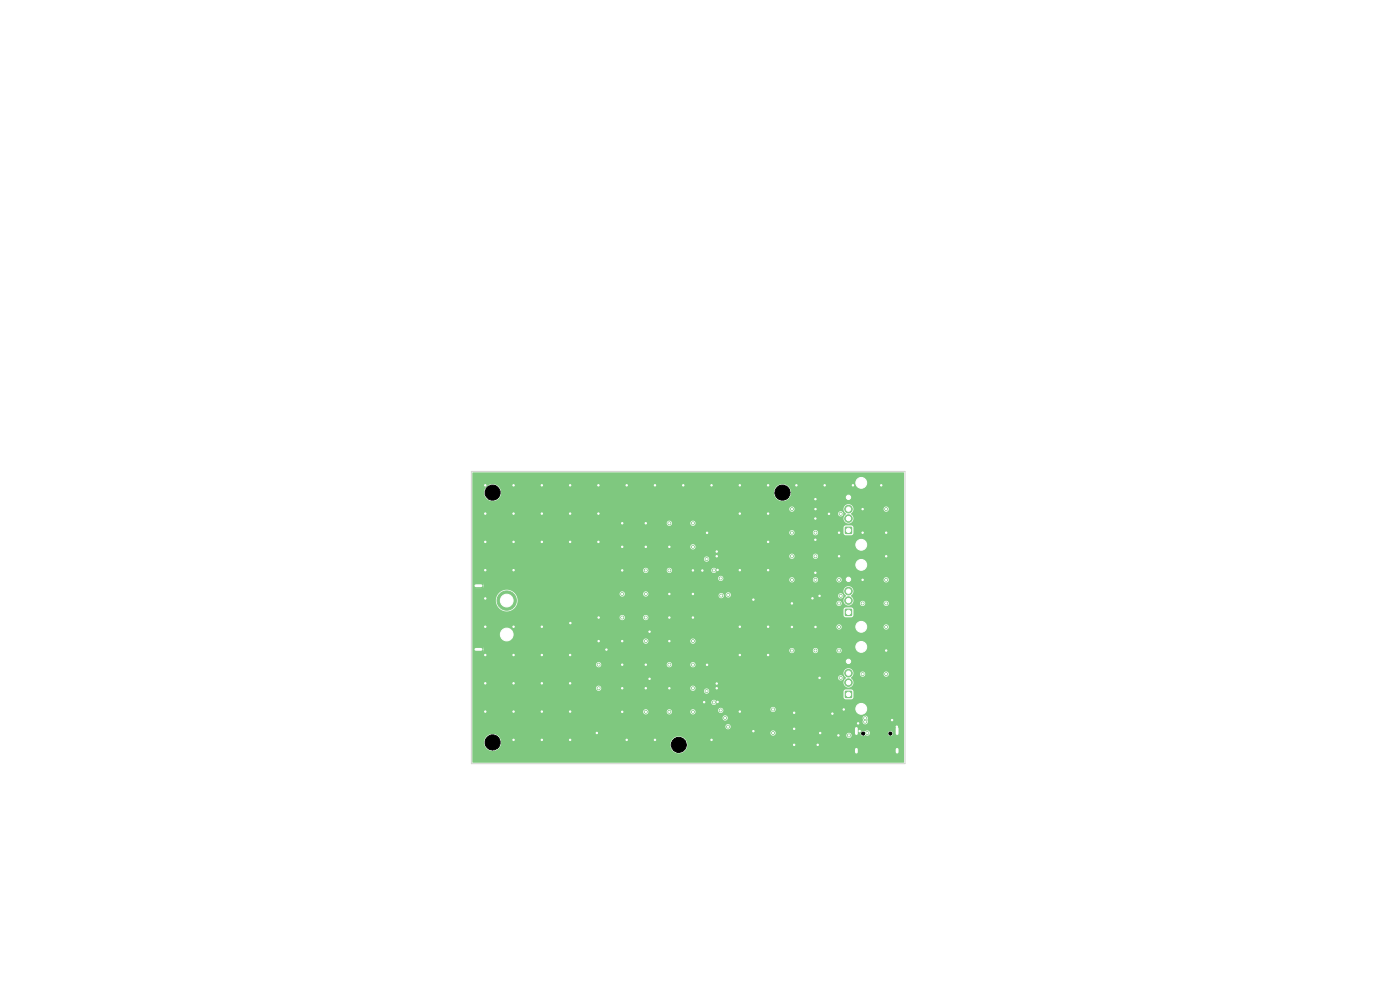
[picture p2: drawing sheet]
<svg xmlns="http://www.w3.org/2000/svg" width="297mm" height="210mm" viewBox="0 0 297 210" stroke-linecap="round" stroke-linejoin="round" font-family="sans-serif">
<path d="M179.3 129.2h1.4v1.4h-1.4z" fill="#7fc87f"/>
<g fill="#7fc87f" stroke="#7fc87f" stroke-width=".21">
<circle cx="180" cy="127.4" r=".8"/>
<circle cx="180" cy="125.4" r=".8"/>
<circle cx="180" cy="122.9" r=".8"/>
<circle cx="182.7" cy="133" r="1.5"/>
<circle cx="182.7" cy="119.8" r="1.5"/>
</g>
<path d="M179.3 111.8h1.4v1.4h-1.4z" fill="#7fc87f"/>
<g fill="#7fc87f" stroke="#7fc87f" stroke-width=".21">
<circle cx="180" cy="110" r=".8"/>
<circle cx="180" cy="108" r=".8"/>
<circle cx="180" cy="105.5" r=".8"/>
<circle cx="182.7" cy="115.6" r="1.5"/>
<circle cx="182.7" cy="102.4" r="1.5"/>
</g>
<path d="M179.3 146.6h1.4v1.4h-1.4z" fill="#7fc87f"/>
<g fill="#7fc87f" stroke="#7fc87f" stroke-width=".21">
<circle cx="180" cy="144.8" r=".8"/>
<circle cx="180" cy="142.8" r=".8"/>
<circle cx="180" cy="140.3" r=".8"/>
<circle cx="182.7" cy="150.4" r="1.5"/>
<circle cx="182.7" cy="137.2" r="1.5"/>
</g>
<g fill="#7fc87f">
<path d="M100.5 137.3h2v.9h-2z"/>
<path d="M100.5 123.8h2v.9h-2z"/>
<path d="M105.8 132.9l.5-.3h2.2a1.03 1.03 0 0 1 1 1v2a1.03 1.03 0 0 1-1 1.1h-2a1.03 1.03 0 0 1-1.1-1.1l.1-2.2z"/>
</g>
<g fill="#7fc87f" stroke="#7fc87f" stroke-width=".21">
<circle cx="107.5" cy="127.4" r="2.05"/>
<circle cx="173" cy="118" r=".3"/>
<circle cx="178" cy="133" r=".3"/>
<circle cx="168" cy="113" r=".3"/>
<circle cx="178" cy="128" r=".3"/>
<circle cx="168" cy="118" r=".3"/>
<circle cx="188" cy="123" r=".3"/>
<circle cx="188" cy="128" r=".3"/>
<circle cx="188" cy="133" r=".3"/>
<circle cx="178.3" cy="109" r=".3"/>
<circle cx="173" cy="113" r=".3"/>
<circle cx="178.3" cy="143.8" r=".3"/>
<circle cx="183" cy="128" r=".3"/>
<circle cx="168" cy="123" r=".3"/>
<circle cx="188" cy="108" r=".3"/>
<circle cx="173" cy="138" r=".3"/>
<circle cx="188" cy="143" r=".3"/>
<circle cx="178" cy="123" r=".3"/>
<circle cx="183" cy="143" r=".3"/>
<circle cx="178.3" cy="126.4" r=".3"/>
<circle cx="178" cy="138" r=".3"/>
<circle cx="173" cy="123" r=".3"/>
<circle cx="168" cy="138" r=".3"/>
<circle cx="168" cy="108" r=".3"/>
<circle cx="151.5" cy="121" r=".3"/>
<circle cx="154.5" cy="126.2" r=".3"/>
<circle cx="164" cy="155.5" r=".3"/>
<circle cx="180.1" cy="156" r=".3"/>
<circle cx="184" cy="155.5" r=".3"/>
<circle cx="164" cy="150.5" r=".3"/>
<circle cx="183.6" cy="153.1" r=".3"/>
<circle cx="183.6" cy="152.3" r=".3"/>
<circle cx="137" cy="151" r=".3"/>
<circle cx="152.9" cy="150.7" r=".3"/>
<circle cx="147" cy="151" r=".3"/>
<circle cx="147" cy="136" r=".3"/>
<circle cx="152.9" cy="122.7" r=".3"/>
<circle cx="127" cy="141" r=".3"/>
<circle cx="137" cy="126" r=".3"/>
<circle cx="147" cy="146" r=".3"/>
<circle cx="132" cy="126" r=".3"/>
<circle cx="142" cy="141" r=".3"/>
<circle cx="137" cy="136" r=".3"/>
<circle cx="137" cy="121" r=".3"/>
<circle cx="142" cy="111" r=".3"/>
<circle cx="147" cy="141" r=".3"/>
<circle cx="127" cy="146" r=".3"/>
<circle cx="142" cy="151" r=".3"/>
<circle cx="137" cy="131" r=".3"/>
<circle cx="147" cy="116" r=".3"/>
<circle cx="132" cy="131" r=".3"/>
<circle cx="147" cy="111" r=".3"/>
<circle cx="142" cy="121" r=".3"/>
<circle cx="154.5" cy="154.2" r=".3"/>
<circle cx="151.5" cy="149" r=".3"/>
<circle cx="182" cy="153.4" r=".3"/>
<circle cx="156.9" cy="120.9" r=".3"/>
<circle cx="103" cy="138.9" r=".3"/>
<circle cx="132" cy="141" r=".3"/>
<circle cx="138.9" cy="103" r=".3"/>
<circle cx="109" cy="103" r=".3"/>
<circle cx="152" cy="145" r=".28"/>
<circle cx="156.9" cy="150.9" r=".3"/>
<circle cx="183" cy="123" r=".3"/>
<circle cx="132" cy="111" r=".3"/>
<circle cx="142" cy="131" r=".3"/>
<circle cx="168.5" cy="154.6" r=".3"/>
<circle cx="114.9" cy="138.9" r=".3"/>
<circle cx="103" cy="150.9" r=".3"/>
<circle cx="103" cy="109" r=".3"/>
<circle cx="137.8" cy="144" r=".3"/>
<circle cx="168" cy="133" r=".3"/>
<circle cx="178" cy="113" r=".3"/>
<circle cx="174" cy="155.5" r=".3"/>
<circle cx="175.9" cy="109" r=".3"/>
<circle cx="114.9" cy="132.9" r=".3"/>
<circle cx="137.8" cy="134" r=".3"/>
<circle cx="120.9" cy="144.9" r=".3"/>
<circle cx="103" cy="144.9" r=".3"/>
<circle cx="152" cy="146" r=".28"/>
<circle cx="152" cy="117" r=".28"/>
<circle cx="162.9" cy="109" r=".3"/>
<circle cx="173" cy="133" r=".3"/>
<circle cx="162.9" cy="138.9" r=".3"/>
<circle cx="162.9" cy="103" r=".3"/>
<circle cx="108.9" cy="144.9" r=".3"/>
<circle cx="120.9" cy="103" r=".3"/>
<circle cx="152" cy="118" r=".28"/>
<circle cx="137" cy="146" r=".3"/>
<circle cx="120.9" cy="114.9" r=".3"/>
<circle cx="115" cy="114.9" r=".3"/>
<circle cx="108.9" cy="156.9" r=".3"/>
<circle cx="168.5" cy="151.2" r=".3"/>
<circle cx="152.2" cy="148.9" r=".3"/>
<circle cx="120.9" cy="150.9" r=".3"/>
<circle cx="176.6" cy="151.4" r=".3"/>
<circle cx="114.9" cy="109" r=".3"/>
<circle cx="187" cy="103" r=".3"/>
<circle cx="162.9" cy="120.9" r=".3"/>
<circle cx="144.9" cy="103" r=".3"/>
<circle cx="150" cy="141" r=".3"/>
<circle cx="173" cy="108" r=".3"/>
<circle cx="147" cy="126" r=".3"/>
<circle cx="128.6" cy="137.8" r=".3"/>
<circle cx="120.9" cy="138.9" r=".3"/>
<circle cx="108.9" cy="150.9" r=".3"/>
<circle cx="132" cy="116" r=".3"/>
<circle cx="156.9" cy="109" r=".3"/>
<circle cx="189.3" cy="152.8" r=".3"/>
<circle cx="109" cy="120.9" r=".3"/>
<circle cx="132" cy="136" r=".3"/>
<circle cx="142" cy="136" r=".3"/>
<circle cx="168" cy="128" r=".3"/>
<circle cx="150.9" cy="103" r=".3"/>
<circle cx="152.2" cy="120.9" r=".3"/>
<circle cx="156.9" cy="132.9" r=".3"/>
<circle cx="183" cy="113" r=".3"/>
<circle cx="173" cy="121.5" r=".3"/>
<circle cx="190.3" cy="154.2" r=".3"/>
<circle cx="150" cy="113" r=".3"/>
<circle cx="162.9" cy="114.9" r=".3"/>
<circle cx="174.9" cy="103" r=".3"/>
<circle cx="173.9" cy="126.4" r=".3"/>
<circle cx="172.4" cy="126.9" r=".3"/>
<circle cx="132" cy="121" r=".3"/>
<circle cx="159.8" cy="155.1" r=".3"/>
<circle cx="162.9" cy="132.9" r=".3"/>
<circle cx="126.9" cy="109" r=".3"/>
<circle cx="137" cy="141" r=".3"/>
<circle cx="127" cy="131" r=".3"/>
<circle cx="182.4" cy="155.1" r=".3"/>
<circle cx="188" cy="118" r=".3"/>
<circle cx="108.9" cy="138.9" r=".3"/>
<circle cx="137" cy="111" r=".3"/>
<circle cx="132.9" cy="103" r=".3"/>
<circle cx="138.9" cy="156.9" r=".3"/>
<circle cx="173.5" cy="158" r=".3"/>
<circle cx="132" cy="146" r=".3"/>
<circle cx="173.9" cy="143.8" r=".3"/>
<circle cx="127" cy="136" r=".3"/>
<circle cx="173" cy="110" r=".3"/>
<circle cx="142" cy="126" r=".3"/>
<circle cx="173" cy="114.5" r=".3"/>
<circle cx="114.9" cy="144.9" r=".3"/>
<circle cx="103" cy="114.9" r=".3"/>
<circle cx="179" cy="150.5" r=".3"/>
<circle cx="137" cy="116" r=".3"/>
<circle cx="132" cy="151" r=".3"/>
<circle cx="120.9" cy="156.9" r=".3"/>
<circle cx="109" cy="114.9" r=".3"/>
<circle cx="126.9" cy="103" r=".3"/>
<circle cx="103" cy="103" r=".3"/>
<circle cx="142" cy="116" r=".3"/>
<circle cx="178" cy="118" r=".3"/>
<circle cx="168.9" cy="103" r=".3"/>
<circle cx="121" cy="132.2" r=".3"/>
<circle cx="150.9" cy="156.9" r=".3"/>
<circle cx="109" cy="132.9" r=".3"/>
<circle cx="126.6" cy="155.5" r=".3"/>
<circle cx="147" cy="131" r=".3"/>
<circle cx="149" cy="121" r=".3"/>
<circle cx="103" cy="126.9" r=".3"/>
<circle cx="103" cy="132.9" r=".3"/>
<circle cx="173" cy="105.9" r=".3"/>
<circle cx="132.9" cy="156.9" r=".3"/>
<circle cx="177.9" cy="156" r=".3"/>
<circle cx="183" cy="108" r=".3"/>
<circle cx="115" cy="103" r=".3"/>
<circle cx="109" cy="109" r=".3"/>
<circle cx="142" cy="146" r=".3"/>
<circle cx="114.9" cy="150.9" r=".3"/>
<circle cx="103" cy="120.9" r=".3"/>
<circle cx="156.9" cy="138.9" r=".3"/>
<circle cx="120.9" cy="109" r=".3"/>
<circle cx="114.9" cy="156.9" r=".3"/>
<circle cx="159.8" cy="127.2" r=".3"/>
<circle cx="180.9" cy="103" r=".3"/>
<circle cx="188" cy="113" r=".3"/>
<circle cx="156.9" cy="103" r=".3"/>
<circle cx="188" cy="138" r=".3"/>
<circle cx="147" cy="121" r=".3"/>
<circle cx="168.5" cy="158" r=".3"/>
<circle cx="149.4" cy="148.9" r=".3"/>
<circle cx="126.9" cy="114.9" r=".3"/>
<circle cx="149.9" cy="118.6" r=".3"/>
<circle cx="153" cy="126.4" r=".3"/>
<circle cx="153.8" cy="152.3" r=".3"/>
<circle cx="149.9" cy="146.6" r=".3"/>
</g>
<path d="M181.7 154.5v1.1M181.7 159v.6M190.3 154.5v1.1M190.3 159v.6" fill="none" stroke="#7fc87f" stroke-width="1"/>
<path d="M100.2 100.3l91.5-.1 .1 .1-.1 61.5h-91.4l-.1-4.4h2.5a1.8 1.8 0 0 0 1.5 1.9 1.8 1.8 0 0 0 2.1-1.4h35.9v.2a1.8 1.8 0 0 0 2.7 1.4 1.8 1.8 0 0 0 0-3 1.8 1.8 0 0 0-2.7 1.4h-35.9a1.8 1.8 0 0 0-1.6-2.2 1.8 1.8 0 0 0-2 1.7h-2.5v-2h63.2v.2a.55 .55 0 0 0 1 .3h15.1v.2a.55 .55 0 0 0 .9 .4 .55 .55 0 0 0 0-1h2.2v.2a.64 .64 0 0 0 1.1 .2 .55 .55 0 0 0 .9-.4h3.8v.2a.53 .53 0 0 0 .8 .3 .53 .53 0 0 0 0-.8 .53 .53 0 0 0-.8 .3l-3.8-.1a.65 .65 0 0 0-.5-.5 .65 .65 0 0 0-.7 .3 .53 .53 0 0 0-.8 .3h-2.3a.56 .56 0 0 0-.8 .4h-15.1v-.1a.56 .56 0 0 0-.2-.8 .56 .56 0 0 0-.8 .4h-63.2v-1.3h53.7v.1a.56 .56 0 0 0 .8 .4 .56 .56 0 0 0 0-.9 .56 .56 0 0 0-.8 .4h-53.7v-1.9h53.1v.2a.55 .55 0 0 0 .6 .5 .55 .55 0 0 0 .5-.6h28.6l.1 .4a.6 .6 0 0 0 0 .8 .6 .6 0 0 0 .9 0 .6 .6 0 0 0 0-.8 .55 .55 0 0 0-.3-.9 .55 .55 0 0 0-.7 .5l-28.6-.1a.56 .56 0 0 0-.6-.5 .56 .56 0 0 0-.5 .5h-53.1v-1.3h36.2v.2a.56 .56 0 0 0 .7 .5 .56 .56 0 0 0 .5-.7h3.8v.2a.56 .56 0 0 0 .7 .5 .56 .56 0 0 0 .5-.7h3.8v.2a.55 .55 0 0 0 .8 .4 .55 .55 0 0 0 .2-.9h4.9v.2a.55 .55 0 0 0 .8 .4 .55 .55 0 0 0 .3-.8h10v.2a.56 .56 0 0 0 .9 .4 .56 .56 0 0 0 0-1 .56 .56 0 0 0-.9 .4h-10.1a.56 .56 0 0 0-.5-.2 .56 .56 0 0 0-.5 .4h-5a.56 .56 0 0 0-.9 .3h-3.8l-.2-.2a.56 .56 0 0 0-.5-.2 .56 .56 0 0 0-.5 .4h-3.8l-.2-.2a.56 .56 0 0 0-.5-.2 .56 .56 0 0 0-.5 .4h-36.2v-2h50.7v.2a.56 .56 0 0 0 .8 .4 .56 .56 0 0 0 0-1 .56 .56 0 0 0-.8 .4h-50.7v-3h26.2v.2a.56 .56 0 0 0 .7 .5 .56 .56 0 0 0 .5-.7h18.8v.2a.55 .55 0 0 0 .8 .4h2.1v.2a.55 .55 0 0 0 .6 .5 .55 .55 0 0 0 .5-.5h28.5l.1 1.3 .2 .3h1.5l.4-.4-.1-1.3-.4-.4-1.3 .1-.4 .4h-28.5a.55 .55 0 0 0-.4-.6 .55 .55 0 0 0-.7 .4h-2.1a.56 .56 0 0 0 .1-.9 .56 .56 0 0 0-.9 .3h-18.8l-.1-.1a.56 .56 0 0 0-.6-.4 .56 .56 0 0 0-.5 .5h-26.2v-2.2h77.6v.2a.56 .56 0 0 0 .8 .4 .56 .56 0 0 0 0-1 .56 .56 0 0 0-.8 .4h-77.6v-1h78.7l.2 .6 .4 .5a1.11 1.11 0 0 0-.4 1.4 1.11 1.11 0 0 0 1.4 .5 1.15 1.15 0 0 0 0-1.9l.5-.9h1.4a.56 .56 0 0 0 .6 .7 .56 .56 0 0 0 .6-.7h3.8v.2a.56 .56 0 0 0 .9 .4 .56 .56 0 0 0 0-1 .56 .56 0 0 0-.9 .4h-3.8l-.1-.1a.56 .56 0 0 0-.6-.4 .56 .56 0 0 0-.5 .5h-1.3a1.06 1.06 0 0 0-1-1.2 1.06 1.06 0 0 0-1.2 1h-78.7v-1.8h26.2v.2a.56 .56 0 0 0 .7 .5 .56 .56 0 0 0 .5-.7h13.8v.2a.56 .56 0 0 0 .7 .5 .56 .56 0 0 0 .5-.7h3.8v.2a.56 .56 0 0 0 .9 .4 .56 .56 0 0 0 0-1 .56 .56 0 0 0-.9 .4h-3.8l-.1-.1a.56 .56 0 0 0-.6-.4 .56 .56 0 0 0-.5 .5h-13.8l-.1-.1a.56 .56 0 0 0-.6-.4 .56 .56 0 0 0-.5 .5h-26.2v-3.2h.2l.1 .5 .4 .1 1.6-.1v-.3h64.9a.56 .56 0 0 0 .6 .7 .56 .56 0 0 0 .6-.7h3.8v.2a.56 .56 0 0 0 .7 .5 .56 .56 0 0 0 .5-.7h3.8v.2a.56 .56 0 0 0 .9 .4 .56 .56 0 0 0 0-1 .56 .56 0 0 0-.9 .4h-3.8l-.1-.1a.56 .56 0 0 0-.6-.4 .56 .56 0 0 0-.5 .5h-3.8l-.1-.1a.56 .56 0 0 0-.6-.4 .56 .56 0 0 0-.5 .5h-64.9v-.6l-.4-.1-1.6 .1-.1 .4h-.2v-1.8h36.2a.56 .56 0 0 0 .6 .7 .56 .56 0 0 0 .6-.7h8.8v.2a.56 .56 0 0 0 .9 .4 .56 .56 0 0 0 0-1 .56 .56 0 0 0-.9 .4h-8.8l-.1-.1a.56 .56 0 0 0-.6-.4 .56 .56 0 0 0-.5 .5h-36.2v-3h77.2v.2a.56 .56 0 0 0 .7 .5 .56 .56 0 0 0 .5-.7h8.8v.2a.56 .56 0 0 0 .9 .4 .56 .56 0 0 0 0-1 .56 .56 0 0 0-.9 .4h-8.8l-.1-.1a.56 .56 0 0 0-.6-.4 .56 .56 0 0 0-.5 .5h-77.2v-2h31.2v.2a.56 .56 0 0 0 .7 .5 .56 .56 0 0 0 .5-.7h3.8v.2a.56 .56 0 0 0 .9 .4 .56 .56 0 0 0 0-1 .56 .56 0 0 0-.9 .4h-3.8l-.2-.2a.56 .56 0 0 0-.5-.2 .56 .56 0 0 0-.5 .4h-31.2v-3.7h5v.4a2.31 2.31 0 0 0 3.6 1.7h70.1v1.2l.2 .3 .3 .2h1.2l.3-.2 .2-.3-.1-1.3-.4-.4-1.3 .1-.4 .4h-70.1l.6-.6 .3-.8h67.7a.56 .56 0 0 0 .8 .6 .56 .56 0 0 0 .2-.9 .56 .56 0 0 0-.9 .2l-.1 .1h-67.7a2.27 2.27 0 0 0-.4-2h22.1v.2a.56 .56 0 0 0 .7 .5 .56 .56 0 0 0 .5-.7h3.8v.2a.55 .55 0 0 0 .5 .4 .55 .55 0 0 0 .6-.2h14.9v.1a.55 .55 0 0 0 .7 .5 .55 .55 0 0 0 .4-.8h.4v.2a.55 .55 0 0 0 .6 .5 .55 .55 0 0 0 .5-.5h22.8v.2a.56 .56 0 0 0 .8 .4 .56 .56 0 0 0 0-1 .56 .56 0 0 0-.8 .4h-22.7a.56 .56 0 0 0-.5-.6 .56 .56 0 0 0-.7 .4h-.4l-.2-.2a.56 .56 0 0 0-.9 .4l-14.9-.1a.56 .56 0 0 0-.4-.7 .56 .56 0 0 0-.7 .4h-3.8l-.2-.2a.56 .56 0 0 0-.5-.2 .56 .56 0 0 0-.5 .4h-22.1l-.9-.6h70.5a1.12 1.12 0 0 0 .6 1.1 1.12 1.12 0 0 0-.5 1.3 1.12 1.12 0 0 0 1.3 .7l.6-.5h1.5v.2a.56 .56 0 0 0 .7 .5 .56 .56 0 0 0 .5-.7h3.8v.2a.56 .56 0 0 0 .9 .4 .56 .56 0 0 0 0-1 .56 .56 0 0 0-.9 .4h-3.8l-.1-.1a.56 .56 0 0 0-.6-.4 .56 .56 0 0 0-.5 .5h-1.5a1.66 1.66 0 0 0-.4-1.6 1.06 1.06 0 0 0 .1-1.8 1.06 1.06 0 0 0-1.7 .8l-70.7-.1a2.31 2.31 0 0 0-3 2h-5v-3h.2l.1 .5 .4 .1 1.6-.1 .1-.4-.1-.5-.4-.1-1.6 .1-.1 .4h-.2v-1.6h52.1v.2a.55 .55 0 0 0 .5 .4 .55 .55 0 0 0 .6-.3h14v.2a.56 .56 0 0 0 .7 .5 .56 .56 0 0 0 .5-.7h3.8v.2a.56 .56 0 0 0 .7 .5 .56 .56 0 0 0 .5-.7h3.8v.2a.56 .56 0 0 0 .7 .5 .56 .56 0 0 0 .5-.7h8.8v.2a.56 .56 0 0 0 .9 .4 .56 .56 0 0 0 0-1 .56 .56 0 0 0-.9 .4h-8.8l-.1-.1a.56 .56 0 0 0-.6-.4 .56 .56 0 0 0-.5 .5h-3.8l-.1-.1a.56 .56 0 0 0-.6-.4 .56 .56 0 0 0-.5 .5h-3.8l-.1-.1a.56 .56 0 0 0-.6-.4 .56 .56 0 0 0-.5 .5h-14a.56 .56 0 0 0-.4-.7 .56 .56 0 0 0-.7 .4h-52.1v-1.7h36.2v.2a.56 .56 0 0 0 .7 .5 .56 .56 0 0 0 .5-.7h3.8v.2a.56 .56 0 0 0 .7 .5 .56 .56 0 0 0 .5-.7h8.3v.2a.56 .56 0 0 0 .8 .4 .56 .56 0 0 0 0-1 .56 .56 0 0 0-.8 .4h-8.3l-.1-.1a.56 .56 0 0 0-.6-.4 .56 .56 0 0 0-.5 .5h-3.8l-.1-.1a.56 .56 0 0 0-.6-.4 .56 .56 0 0 0-.5 .5h-36.2v-2.4h49.1v.2a.56 .56 0 0 0 .9 .4 .56 .56 0 0 0 0-1 .56 .56 0 0 0-.9 .4h-49.1v-.6h67.2v.2a.56 .56 0 0 0 .7 .5 .56 .56 0 0 0 .5-.7h3.8v.2a.56 .56 0 0 0 .9 .4 .56 .56 0 0 0 0-1 .56 .56 0 0 0-.9 .4h-3.8l-.1-.1a.56 .56 0 0 0-.6-.4 .56 .56 0 0 0-.5 .5h-67.2v-2h46.2v.2a.56 .56 0 0 0 .9 .4 .56 .56 0 0 0 0-1 .56 .56 0 0 0-.9 .4h-46.2v-3h67.2v.2a.56 .56 0 0 0 .7 .5 .56 .56 0 0 0 .5-.7h3.8v.2a.56 .56 0 0 0 .9 .4 .56 .56 0 0 0 0-1 .56 .56 0 0 0-.9 .4h-3.8l-.1-.1a.56 .56 0 0 0-.6-.4 .56 .56 0 0 0-.5 .5h-67.2v-1h78.7l.1 1.3 .2 .3h1.5l.4-.4-.1-1.3-.4-.4-1.3 .1-.4 .4h-78.7v-1h41.2v.2a.56 .56 0 0 0 .7 .5 .56 .56 0 0 0 .5-.7h3.8v.2a.56 .56 0 0 0 .9 .4 .56 .56 0 0 0 0-1 .56 .56 0 0 0-.9 .4h-3.8l-.2-.2a.56 .56 0 0 0-.5-.2 .56 .56 0 0 0-.5 .4h-41.2v-2h77.6v.2a.56 .56 0 0 0 .8 .4 .56 .56 0 0 0 0-1 .56 .56 0 0 0-.8 .4h-77.6v-1h67.2v.2a.55 .55 0 0 0 .7 .4 .55 .55 0 0 0 .4-.6h10.4l.2 .6 .4 .5a1.1 1.1 0 0 0-.4 1.5 1.1 1.1 0 0 0 1.6 .3 1.16 1.16 0 0 0-.2-1.8l.4-.5 .2-.6h6.3v.2a.56 .56 0 0 0 .9 .4 .56 .56 0 0 0 0-1 .56 .56 0 0 0-.9 .4h-6.3a1.06 1.06 0 0 0-1.1-1 1.06 1.06 0 0 0-1.1 1h-10.4l-.1-.2a.56 .56 0 0 0-.5-.2 .56 .56 0 0 0-.5 .4h-67.2v-3.5h2.5v.2a1.8 1.8 0 0 0 1.9 1.7 1.8 1.8 0 0 0 1.7-1.9h57.9v.2a1.8 1.8 0 0 0 2.7 1.4 1.8 1.8 0 0 0 0-3 1.8 1.8 0 0 0-2.7 1.4h-57.9v-.3a1.8 1.8 0 0 0-1.9-1.4 1.8 1.8 0 0 0-1.7 1.7h-2.5z" fill="#7fc87f"/>
<path d="M100 100h92v62h-92z" fill="none" stroke="#d0d2cd" stroke-width=".21"/>
<g fill="#fff" stroke="#fff" stroke-width=".21">
<circle cx="173" cy="118" r=".15"/>
<circle cx="178" cy="133" r=".15"/>
<circle cx="168" cy="113" r=".15"/>
<circle cx="178" cy="128" r=".15"/>
<circle cx="168" cy="118" r=".15"/>
<circle cx="188" cy="123" r=".15"/>
<circle cx="188" cy="128" r=".15"/>
<circle cx="188" cy="133" r=".15"/>
<circle cx="178.4" cy="109" r=".15"/>
<circle cx="173" cy="113" r=".15"/>
<circle cx="178.4" cy="143.8" r=".15"/>
<circle cx="183" cy="128" r=".15"/>
<circle cx="168" cy="123" r=".15"/>
<circle cx="188" cy="108" r=".15"/>
<circle cx="173" cy="138" r=".15"/>
<circle cx="188" cy="143" r=".15"/>
<circle cx="178" cy="123" r=".15"/>
<circle cx="183" cy="143" r=".15"/>
<circle cx="178.4" cy="126.4" r=".15"/>
<circle cx="178" cy="138" r=".15"/>
<circle cx="173" cy="123" r=".15"/>
<circle cx="168" cy="138" r=".15"/>
<circle cx="168" cy="108" r=".15"/>
<circle cx="151.4" cy="121" r=".15"/>
<circle cx="154.5" cy="126.2" r=".15"/>
<circle cx="164" cy="155.5" r=".15"/>
<circle cx="180.1" cy="156" r=".15"/>
<circle cx="184" cy="155.5" r=".15"/>
<circle cx="164" cy="150.5" r=".15"/>
<circle cx="183.5" cy="153.1" r=".15"/>
<circle cx="183.5" cy="152.4" r=".15"/>
<circle cx="137" cy="151" r=".15"/>
<circle cx="152.9" cy="150.7" r=".15"/>
<circle cx="147" cy="151" r=".15"/>
<circle cx="147" cy="136" r=".15"/>
<circle cx="152.9" cy="122.7" r=".15"/>
<circle cx="127" cy="141" r=".15"/>
<circle cx="137" cy="126" r=".15"/>
<circle cx="147" cy="146" r=".15"/>
<circle cx="132" cy="126" r=".15"/>
<circle cx="142" cy="141" r=".15"/>
<circle cx="137" cy="136" r=".15"/>
<circle cx="137" cy="121" r=".15"/>
<circle cx="142" cy="111" r=".15"/>
<circle cx="147" cy="141" r=".15"/>
<circle cx="127" cy="146" r=".15"/>
<circle cx="142" cy="151" r=".15"/>
<circle cx="137" cy="131" r=".15"/>
<circle cx="147" cy="116" r=".15"/>
<circle cx="132" cy="131" r=".15"/>
<circle cx="147" cy="111" r=".15"/>
<circle cx="142" cy="121" r=".15"/>
<circle cx="154.4" cy="154.1" r=".15"/>
<circle cx="151.4" cy="149" r=".15"/>
<circle cx="182" cy="153.4" r=".15"/>
<circle cx="156.9" cy="121" r=".15"/>
<circle cx="102.9" cy="139" r=".15"/>
<circle cx="132" cy="141" r=".15"/>
<circle cx="139" cy="102.9" r=".15"/>
<circle cx="108.9" cy="102.9" r=".15"/>
<circle cx="152" cy="145" r=".15"/>
<circle cx="156.9" cy="151" r=".15"/>
<circle cx="183" cy="123" r=".15"/>
<circle cx="132" cy="111" r=".15"/>
<circle cx="142" cy="131" r=".15"/>
<circle cx="168.5" cy="154.6" r=".15"/>
<circle cx="115" cy="139" r=".15"/>
<circle cx="102.9" cy="151" r=".15"/>
<circle cx="102.9" cy="108.9" r=".15"/>
<circle cx="137.8" cy="144" r=".15"/>
<circle cx="168" cy="133" r=".15"/>
<circle cx="178" cy="113" r=".15"/>
<circle cx="174" cy="155.5" r=".15"/>
<circle cx="175.9" cy="109" r=".15"/>
<circle cx="115" cy="133" r=".15"/>
<circle cx="137.8" cy="134" r=".15"/>
<circle cx="121" cy="145" r=".15"/>
<circle cx="102.9" cy="145" r=".15"/>
<circle cx="152" cy="146" r=".15"/>
<circle cx="152" cy="117" r=".15"/>
<circle cx="163" cy="108.9" r=".15"/>
<circle cx="173" cy="133" r=".15"/>
<circle cx="162.9" cy="139" r=".15"/>
<circle cx="163" cy="102.9" r=".15"/>
<circle cx="108.9" cy="145" r=".15"/>
<circle cx="121" cy="102.9" r=".15"/>
<circle cx="152" cy="118" r=".15"/>
<circle cx="137" cy="146" r=".15"/>
<circle cx="121" cy="115" r=".15"/>
<circle cx="115" cy="115" r=".15"/>
<circle cx="108.9" cy="157" r=".15"/>
<circle cx="168.5" cy="151.2" r=".15"/>
<circle cx="152.2" cy="148.9" r=".15"/>
<circle cx="121" cy="151" r=".15"/>
<circle cx="176.6" cy="151.4" r=".15"/>
<circle cx="115" cy="108.9" r=".15"/>
<circle cx="187" cy="102.9" r=".15"/>
<circle cx="162.9" cy="121" r=".15"/>
<circle cx="145" cy="102.9" r=".15"/>
<circle cx="150" cy="141" r=".15"/>
<circle cx="173" cy="108" r=".15"/>
<circle cx="147" cy="126" r=".15"/>
<circle cx="128.7" cy="137.8" r=".15"/>
<circle cx="121" cy="139" r=".15"/>
<circle cx="108.9" cy="151" r=".15"/>
<circle cx="132" cy="116" r=".15"/>
<circle cx="157" cy="108.9" r=".15"/>
<circle cx="189.2" cy="152.8" r=".15"/>
<circle cx="108.9" cy="121" r=".15"/>
<circle cx="132" cy="136" r=".15"/>
<circle cx="142" cy="136" r=".15"/>
<circle cx="168" cy="128" r=".15"/>
<circle cx="151" cy="102.9" r=".15"/>
<circle cx="152.2" cy="120.9" r=".15"/>
<circle cx="156.9" cy="133" r=".15"/>
<circle cx="183" cy="113" r=".15"/>
<circle cx="173" cy="121.5" r=".15"/>
<circle cx="190.2" cy="154.2" r=".15"/>
<circle cx="150" cy="113" r=".15"/>
<circle cx="162.9" cy="115" r=".15"/>
<circle cx="175" cy="102.9" r=".15"/>
<circle cx="173.9" cy="126.4" r=".15"/>
<circle cx="172.4" cy="126.9" r=".15"/>
<circle cx="132" cy="121" r=".15"/>
<circle cx="159.8" cy="155.1" r=".15"/>
<circle cx="162.9" cy="133" r=".15"/>
<circle cx="127" cy="108.9" r=".15"/>
<circle cx="137" cy="141" r=".15"/>
<circle cx="127" cy="131" r=".15"/>
<circle cx="182.4" cy="155.1" r=".15"/>
<circle cx="188" cy="118" r=".15"/>
<circle cx="108.9" cy="139" r=".15"/>
<circle cx="137" cy="111" r=".15"/>
<circle cx="133" cy="102.9" r=".15"/>
<circle cx="139" cy="156.9" r=".15"/>
<circle cx="173.5" cy="158" r=".15"/>
<circle cx="132" cy="146" r=".15"/>
<circle cx="173.9" cy="143.8" r=".15"/>
<circle cx="127" cy="136" r=".15"/>
<circle cx="173" cy="110" r=".15"/>
<circle cx="142" cy="126" r=".15"/>
<circle cx="173" cy="114.5" r=".15"/>
<circle cx="115" cy="145" r=".15"/>
<circle cx="102.9" cy="115" r=".15"/>
<circle cx="179" cy="150.5" r=".15"/>
<circle cx="137" cy="116" r=".15"/>
<circle cx="132" cy="151" r=".15"/>
<circle cx="121" cy="156.9" r=".15"/>
<circle cx="108.9" cy="115" r=".15"/>
<circle cx="127" cy="102.9" r=".15"/>
<circle cx="102.9" cy="102.9" r=".15"/>
<circle cx="142" cy="116" r=".15"/>
<circle cx="178" cy="118" r=".15"/>
<circle cx="169" cy="102.9" r=".15"/>
<circle cx="121" cy="132.2" r=".15"/>
<circle cx="150.9" cy="156.9" r=".15"/>
<circle cx="108.9" cy="133" r=".15"/>
<circle cx="126.6" cy="155.5" r=".15"/>
<circle cx="147" cy="131" r=".15"/>
<circle cx="149" cy="121" r=".15"/>
<circle cx="102.9" cy="127" r=".15"/>
<circle cx="102.9" cy="133" r=".15"/>
<circle cx="173" cy="105.9" r=".15"/>
<circle cx="133" cy="156.9" r=".15"/>
<circle cx="177.9" cy="156" r=".15"/>
<circle cx="183" cy="108" r=".15"/>
<circle cx="115" cy="102.9" r=".15"/>
<circle cx="108.9" cy="108.9" r=".15"/>
<circle cx="142" cy="146" r=".15"/>
<circle cx="115" cy="151" r=".15"/>
<circle cx="102.9" cy="121" r=".15"/>
<circle cx="156.9" cy="139" r=".15"/>
<circle cx="121" cy="108.9" r=".15"/>
<circle cx="115" cy="156.9" r=".15"/>
<circle cx="159.8" cy="127.2" r=".15"/>
<circle cx="181" cy="102.9" r=".15"/>
<circle cx="188" cy="113" r=".15"/>
<circle cx="157" cy="102.9" r=".15"/>
<circle cx="188" cy="138" r=".15"/>
<circle cx="147" cy="121" r=".15"/>
<circle cx="168.5" cy="158" r=".15"/>
<circle cx="149.4" cy="148.9" r=".15"/>
<circle cx="127" cy="115" r=".15"/>
<circle cx="149.9" cy="118.6" r=".15"/>
<circle cx="153" cy="126.3" r=".15"/>
<circle cx="153.8" cy="152.3" r=".15"/>
<circle cx="149.9" cy="146.6" r=".15"/>
<circle cx="180" cy="129.9" r=".46"/>
<circle cx="180" cy="127.4" r=".46"/>
<circle cx="180" cy="125.4" r=".46"/>
<circle cx="180" cy="122.9" r=".46"/>
<circle cx="182.7" cy="133" r="1.15"/>
<circle cx="182.7" cy="119.8" r="1.15"/>
<circle cx="180" cy="112.5" r=".46"/>
<circle cx="180" cy="110" r=".46"/>
<circle cx="180" cy="108" r=".46"/>
<circle cx="180" cy="105.5" r=".46"/>
<circle cx="182.7" cy="115.6" r="1.15"/>
<circle cx="182.7" cy="102.4" r="1.15"/>
<circle cx="180" cy="147.3" r=".46"/>
<circle cx="180" cy="144.8" r=".46"/>
<circle cx="180" cy="142.8" r=".46"/>
<circle cx="180" cy="140.3" r=".46"/>
<circle cx="182.7" cy="150.4" r="1.15"/>
<circle cx="182.7" cy="137.2" r="1.15"/>
<circle cx="107.5" cy="134.6" r="1.35"/>
<circle cx="107.5" cy="127.4" r="1.35"/>
</g>
<g fill="#000" stroke="#000" stroke-width=".21">
<circle cx="104.5" cy="104.5" r="1.6"/>
<circle cx="166" cy="104.5" r="1.6"/>
<circle cx="104.5" cy="157.5" r="1.6"/>
<circle cx="144" cy="158" r="1.6"/>
<circle cx="183.1" cy="155.6" r=".33"/>
<circle cx="188.9" cy="155.6" r=".32"/>
</g>
<path d="M100.9 137.8h1.1M100.9 124.3h1.1M181.7 154.5v1.1M181.7 159v.6M190.3 154.5v1.1M190.3 159v.6" fill="none" stroke="#fff" stroke-width=".6"/>
</svg>
